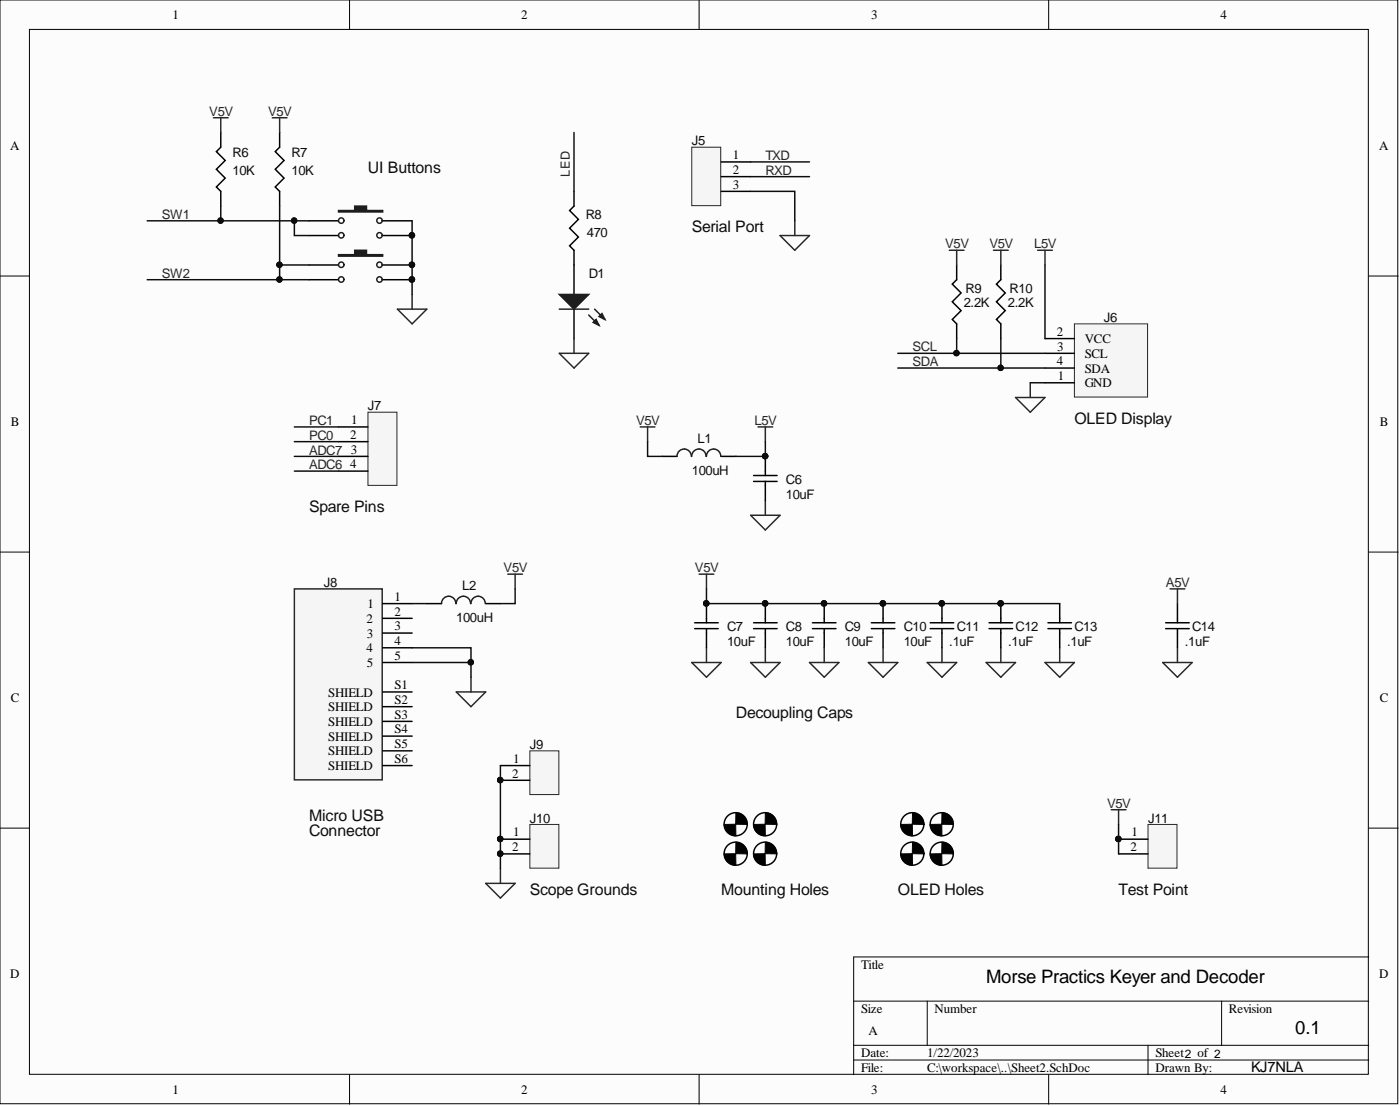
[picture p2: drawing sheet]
<svg xmlns="http://www.w3.org/2000/svg" width="241mm" height="190mm" viewBox="0 0 241 190" stroke-linecap="round" stroke-linejoin="round" font-family="sans-serif">
<defs><g id="words">
<g font-size="3.2">
<text x="170" y="169.2">Morse Practics Keyer and Decoder</text>
<text x="223.2" y="178.1">0.1</text>
</g>
<g font-size="2.7" fill="#0e0e0e">
<text x="63.4" y="29.9">UI Buttons</text>
<text x="119.2" y="40">Serial Port</text>
<text x="185.2" y="73">OLED Display</text>
<text x="53.3" y="88.2">Spare Pins</text>
<text x="126.8" y="123.7">Decoupling Caps</text>
<text x="53.3" y="141.4">Micro USB</text>
<text x="53.3" y="144">Connector</text>
<text x="91.3" y="154.1">Scope Grounds</text>
<text x="124.3" y="154.1">Mounting Holes</text>
<text x="154.7" y="154.1">OLED Holes</text>
<text x="192.8" y="154.1">Test Point</text>
</g>
<text font-size="2.5" x="215.6" y="184.6">KJ7NLA</text>
<g font-size="2.3" fill="#262626">
<text x="36.1" y="20">V5V</text>
<text x="46.2" y="20">V5V</text>
<text x="131.9" y="27.6">TXD</text>
<text x="131.9" y="30.1">RXD</text>
<text x="27.9" y="37.7">SW1</text>
<text x="27.9" y="47.9">SW2</text>
<text x="162.9" y="42.8">V5V</text>
<text x="170.5" y="42.8">V5V</text>
<text x="178.3" y="42.8">L5V</text>
<text x="157.3" y="63.1">SDA</text>
<text x="157.3" y="60.5">SCL</text>
<text x="53.3" y="73.2">PC1</text>
<text x="53.3" y="75.8">PC0</text>
<text x="109.6" y="73.2">V5V</text>
<text x="130.1" y="73.2">L5V</text>
<text x="53.3" y="78.3">ADC7</text>
<text x="53.3" y="80.8">ADC6</text>
<text x="86.8" y="98.6">V5V</text>
<text x="119.8" y="98.6">V5V</text>
<text x="201" y="101.1">A5V</text>
<text x="190.8" y="139.2">V5V</text>
</g>
<g font-size="2.3" fill="#0e0e0e">
<text x="40.1" y="27.1">R6</text>
<text x="50.2" y="27.1">R7</text>
<text x="119.2" y="25">J5</text>
<text x="40.1" y="30.1">10K</text>
<text x="50.2" y="30.1">10K</text>
<text x="101" y="37.7">R8</text>
<text x="101.1" y="40.8">470</text>
<text x="101.5" y="47.9">D1</text>
<text x="166.1" y="52.9">2.2K</text>
<text x="166.4" y="50.4">R9</text>
<text x="173.7" y="52.9">2.2K</text>
<text x="174" y="50.4">R10</text>
<text x="190.3" y="55.5">J6</text>
<text x="63.4" y="70.7">J7</text>
<text x="120.2" y="76.3">L1</text>
<text x="119.2" y="81.8">100uH</text>
<text x="135.5" y="83.4">C6</text>
<text x="135.5" y="85.9">10uF</text>
<text x="55.8" y="101.1">J8</text>
<text x="79.7" y="101.6">L2</text>
<text x="78.6" y="107.2">100uH</text>
<text x="125.3" y="111.3">10uF</text>
<text x="125.3" y="108.7">C7</text>
<text x="135.5" y="111.3">10uF</text>
<text x="135.5" y="108.7">C8</text>
<text x="145.6" y="111.3">10uF</text>
<text x="145.6" y="108.7">C9</text>
<text x="155.8" y="111.3">10uF</text>
<text x="155.8" y="108.7">C10</text>
<text x="163.6" y="111.3">.1uF</text>
<text x="164.9" y="108.7">C11</text>
<text x="173.8" y="111.3">.1uF</text>
<text x="175" y="108.7">C12</text>
<text x="183.9" y="111.3">.1uF</text>
<text x="185.2" y="108.7">C13</text>
<text x="204.2" y="111.3">.1uF</text>
<text x="205.5" y="108.7">C14</text>
<text x="91.3" y="129">J9</text>
<text x="91.3" y="141.7">J10</text>
<text x="197.9" y="141.7">J11</text>
</g>
<g font-size="2.2">
<text x="29.7" y="3.3">1</text>
<text x="89.9" y="3.3">2</text>
<text x="150.2" y="3.3">3</text>
<text x="210.3" y="3.3">4</text>
<text x="1.8" y="25.8">A</text>
<text x="126.3" y="27.4">1</text>
<text x="126.3" y="30">2</text>
<text x="237.7" y="25.8">A</text>
<text x="126.3" y="32.5">3</text>
<text x="182.1" y="57.8">2</text>
<text x="187" y="59.1">VCC</text>
<text x="182.1" y="62.9">4</text>
<text x="182.2" y="60.4">3</text>
<text x="182.3" y="65.5">1</text>
<text x="187" y="61.7">SCL</text>
<text x="187" y="64.2">SDA</text>
<text x="187" y="66.7">GND</text>
<text x="1.9" y="73.3">B</text>
<text x="60.4" y="75.6">2</text>
<text x="60.6" y="73.1">1</text>
<text x="237.8" y="73.3">B</text>
<text x="60.4" y="80.7">4</text>
<text x="60.5" y="78.1">3</text>
<text x="63.2" y="107.3">2</text>
<text x="63.3" y="104.8">1</text>
<text x="68" y="103.5">1</text>
<text x="68" y="106">2</text>
<text x="63.2" y="112.4">4</text>
<text x="63.2" y="109.8">3</text>
<text x="68" y="108.6">3</text>
<text x="68" y="111.1">4</text>
<text x="68" y="113.6">5</text>
<text x="56.6" y="120">SHIELD</text>
<text x="63.2" y="114.9">5</text>
<text x="68" y="118.7">S1</text>
<text x="1.9" y="120.9">C</text>
<text x="56.6" y="122.5">SHIELD</text>
<text x="56.6" y="125.1">SHIELD</text>
<text x="68" y="121.2">S2</text>
<text x="68" y="123.8">S3</text>
<text x="237.8" y="120.9">C</text>
<text x="56.6" y="127.6">SHIELD</text>
<text x="56.6" y="130.1">SHIELD</text>
<text x="68" y="126.3">S4</text>
<text x="68" y="128.9">S5</text>
<text x="68" y="131.4">S6</text>
<text x="88.5" y="131.4">1</text>
<text x="56.6" y="132.7">SHIELD</text>
<text x="88.3" y="133.9">2</text>
<text x="88.3" y="146.6">2</text>
<text x="88.5" y="144.1">1</text>
<text x="194.8" y="146.6">2</text>
<text x="195" y="144.1">1</text>
<text x="148.4" y="166.8">Title</text>
<text x="1.8" y="168.4">D</text>
<text x="237.7" y="168.4">D</text>
<text x="148.4" y="174.4">Size</text>
<text x="149.7" y="178.2">A</text>
<text x="161.1" y="174.4">Number</text>
<text x="211.8" y="174.4">Revision</text>
<text x="148.4" y="182">Date:</text>
<text x="148.4" y="184.6">File:</text>
<text x="159.8" y="182">1/22/2023</text>
<text x="159.8" y="184.6">C:\workspace\..\Sheet2.SchDoc</text>
<text x="199.1" y="182">Sheet2 of 2</text>
<text x="199.1" y="184.6">Drawn By:</text>
<text x="29.7" y="188.4">1</text>
<text x="89.9" y="188.4">2</text>
<text x="150.2" y="188.4">3</text>
<text x="210.3" y="188.4">4</text>
</g>
<text font-size="2.2" fill="#262626" x="98.2" y="30.4" transform="rotate(-90 98.2 30.4)">LED</text>
</g></defs>
<g fill="#fcfcfc" stroke="#000" stroke-width=".17">
<path d="M0 0h240.9v190.1h-240.9z"/>
<path d="M5.1 5.1h230.7v179.9h-230.7z"/>
</g>
<g fill="none" stroke="#000" stroke-width=".17">
<path d="M60.2 0v5.1M120.5 0v5.1M180.7 0v5.1M0 47.5h5.1M235.9 47.5h5.1M0 95.1h5.1M235.9 95.1h5.1M0 142.6h5.1M235.9 142.6h5.1M147.1 172.4h88.8M159.8 172.4v7.6M210.6 172.4v7.6"/>
<path d="M235.9 164.8h-88.8v20.3M60.2 185.1v5.1M120.5 185.1v5.1M147.1 180h88.8M147.1 182.6h88.8M180.7 185.1v5.1M197.9 180v5.1"/>
</g>
<g fill="#000" stroke="#000" stroke-width=".17">
<path d="M124.8 142a1.99 1.99 0 0 0 2 2v-2zM124.8 142h2z" fill-rule="evenodd"/>
<path d="M124.8 147.1a1.99 1.99 0 0 0 2 1.9v-2zM124.8 147.1l2-.1z" fill-rule="evenodd"/>
<path d="M126.8 140v2h2a1.99 1.99 0 0 0-2-2zM126.8 142h2z" fill-rule="evenodd"/>
<path d="M126.8 145v2l2 .1a1.99 1.99 0 0 0-2-2.1zM126.8 147l2 .1z" fill-rule="evenodd"/>
<path d="M129.9 142a1.99 1.99 0 0 0 2 2v-2zM129.9 142h2z" fill-rule="evenodd"/>
<path d="M129.9 147.1a1.99 1.99 0 0 0 2 1.9v-2zM129.9 147.1l2-.1z" fill-rule="evenodd"/>
<path d="M131.9 140v2h2a1.99 1.99 0 0 0-2-2zM131.9 142h2z" fill-rule="evenodd"/>
<path d="M131.9 145v2l2 .1a1.99 1.99 0 0 0-2-2.1zM131.9 147l2 .1z" fill-rule="evenodd"/>
</g>
<g fill="none" stroke="#000" stroke-width=".25">
<circle cx="126.8" cy="147" r="1.99"/>
<circle cx="126.8" cy="142" r="1.99"/>
<circle cx="131.9" cy="147" r="1.99"/>
<circle cx="131.9" cy="142" r="1.99"/>
</g>
<path d="M175 68.5h5.1l-2.5 2.5zM177.6 65.9v2.6" fill="none" stroke="#262626" stroke-width=".25"/>
<path d="M185.2 55.8h12.6v12.6h-12.6z" fill="#f5f5f5" stroke="#262626" stroke-width=".17"/>
<g fill="none" stroke="#000" stroke-width=".25">
<path d="M164.9 45.6v2.6l-.8 .7 1.6 1.6-1.6 1.5 1.6 1.5-1.6 1.5 .8 .8v2.5M172.5 45.6v2.6l-.8 .7 1.6 1.6-1.6 1.5 1.6 1.5-1.6 1.5 .8 .8v2.5M180.1 58.3h5.1M180.1 65.9h5.1M180.1 60.9h5.1M180.1 63.4h5.1M73.6 104h2.5M83.7 104h2.6M119.7 107.3h4.1M119.7 108.3h4.1M121.8 104v3.3M121.8 108.3v3.3"/>
<path d="M140 107.3h4.1M140 108.3h4.1M142.1 104v3.3M142.1 108.3v3.3"/>
<circle cx="157.2" cy="147" r="1.99"/>
<circle cx="157.2" cy="142" r="1.99"/>
<circle cx="162.3" cy="147" r="1.99"/>
<circle cx="162.3" cy="142" r="1.99"/>
</g>
<path d="M68.5 53.2h5.1l-2.6 2.6zM71 50.7v2.5M178.8 43.1h2.6M180.1 43.1v2.5M78.6 119.2h5.1l-2.5 2.5zM81.2 116.6v2.6M119.2 114.1h5.1l-2.5 2.5zM121.8 111.6v2.5" fill="none" stroke="#262626" stroke-width=".25"/>
<g fill="#000" stroke="#000" stroke-width=".17">
<path d="M155.3 142a1.99 1.99 0 0 0 2 2l-.1-2zM155.3 142h1.9z" fill-rule="evenodd"/>
<path d="M155.3 147.1a1.99 1.99 0 0 0 2 1.9l-.1-2zM155.3 147.1l1.9-.1z" fill-rule="evenodd"/>
<path d="M157.3 140l-.1 2h2a1.99 1.99 0 0 0-1.9-2zM157.2 142h2z" fill-rule="evenodd"/>
<path d="M157.3 145l-.1 2 2 .1a1.99 1.99 0 0 0-1.9-2.1zM157.2 147l2 .1z" fill-rule="evenodd"/>
<path d="M160.3 142a1.99 1.99 0 0 0 2.1 2l-.1-2zM160.3 142h2z" fill-rule="evenodd"/>
<path d="M160.3 147.1a1.99 1.99 0 0 0 2.1 1.9l-.1-2zM160.3 147.1l2-.1z" fill-rule="evenodd"/>
<path d="M162.4 140l-.1 2h2a1.99 1.99 0 0 0-1.9-2zM162.3 142h2z" fill-rule="evenodd"/>
<path d="M162.4 145l-.1 2 2 .1a1.99 1.99 0 0 0-1.9-2.1zM162.3 147l2 .1z" fill-rule="evenodd"/>
</g>
<g fill="#0e0e0e" stroke="#0e0e0e" stroke-width=".17">
<circle cx="142" cy="103.9" r=".47"/>
<circle cx="121.7" cy="103.9" r=".47"/>
</g>
<path d="M78.6 104a1.23 1.23 0 0 0-1.3-1.3 1.23 1.23 0 0 0-1.2 1.3M81.1 104a1.23 1.23 0 0 0-1.2-1.3 1.23 1.23 0 0 0-1.3 1.3M83.6 104a1.23 1.23 0 0 0-1.2-1.3 1.23 1.23 0 0 0-1.2 1.3" fill="none" stroke="#1c1c1c" stroke-width=".25"/>
<path d="M119.2 25.4h5v10h-5z" fill="#f5f5f5" stroke="#262626" stroke-width=".17"/>
<g fill="none" stroke="#000" stroke-width=".25">
<path d="M53.3 38h5M66 38h5M124.3 27.9h5.1M124.3 33h5.1M124.3 30.4h5.1M131.9 78.6v3.3M129.9 81.9h4M129.9 82.9h4M131.9 82.9v3.3M129.9 107.3h4M129.9 108.3h4M131.9 104v3.3"/>
<path d="M131.9 108.3v3.3M150.2 107.3h4M150.2 108.3h4M152.2 104v3.3M152.2 108.3v3.3M160.3 107.3h4.1M160.3 108.3h4.1M162.4 104v3.3M162.4 108.3v3.3M170.5 107.3h4M170.5 108.3h4M172.5 104v3.3"/>
<path d="M172.5 108.3v3.3M180.6 107.3h4.1M180.6 108.3h4.1M182.6 104v3.3M182.6 108.3v3.3"/>
</g>
<g fill="#0e0e0e" stroke="#0e0e0e" stroke-width=".17">
<circle cx="152.2" cy="103.9" r=".47"/>
<circle cx="131.9" cy="78.6" r=".47"/>
<circle cx="162.3" cy="103.9" r=".47"/>
<circle cx="172.5" cy="103.9" r=".47"/>
<circle cx="131.9" cy="103.9" r=".47"/>
</g>
<g fill="none" stroke="#262626" stroke-width=".25">
<path d="M137 38v2.6M134.4 40.6h5.1l-2.5 2.5zM163.6 43.1h2.6M164.9 43.1v2.5M171.2 43.1h2.6M172.5 43.1v2.5M120.5 98.9h2.5M121.8 98.9v2.5M129.4 88.8h5l-2.5 2.5zM131.9 86.2v2.6M129.4 114.1h5l-2.5 2.5zM131.9 111.6v2.5"/>
<path d="M139.5 114.1h5.1l-2.5 2.5zM142.1 111.6v2.5M149.7 114.1h5l-2.5 2.5zM152.2 111.6v2.5M159.8 114.1h5.1l-2.5 2.5zM162.4 111.6v2.5M170 114.1h5l-2.5 2.5zM172.5 111.6v2.5M180.1 114.1h5.1l-2.6 2.5zM182.6 111.6v2.5"/>
</g>
<path d="M58.3 36.3h2.8v-.8h2.1v.8h2.8v.2h-7.7z" fill-rule="evenodd" fill="#1c1c1c"/>
<g fill="none" stroke="#1c1c1c" stroke-width=".25">
<path d="M58.3 36.3h2.8v-.8h2.1v.8h2.8v.2h-7.7z"/>
<circle cx="58.8" cy="38" r=".47"/>
<circle cx="65.4" cy="38" r=".47"/>
<circle cx="58.8" cy="40.5" r=".47"/>
<circle cx="65.4" cy="40.5" r=".47"/>
</g>
<path d="M38.1 22.8v2.6l-.8 .7 1.5 1.5-1.5 1.6 1.5 1.5-1.5 1.5 .8 .8v2.5M53.3 40.6h5M66 40.6h5" fill="none" stroke="#000" stroke-width=".25"/>
<circle cx="71" cy="40.5" r=".47" fill="#0e0e0e" stroke="#0e0e0e" stroke-width=".17"/>
<path d="M36.8 20.3h2.5M38.1 20.3v2.5M87.5 98.9h2.6M88.8 98.9v2.5" fill="none" stroke="#262626" stroke-width=".25"/>
<path d="M50.7 101.4h15.2v32.9h-15.2z" fill="#f5f5f5" stroke="#262626" stroke-width=".25"/>
<g fill="none" stroke="#000" stroke-width=".25">
<path d="M114.2 78.6h2.5M124.3 78.6h2.5M66 104h5M66 106.5h5M66 109h5M66 111.6h5M66 114.1h5M66 119.2h5M200.9 107.3h4.1M200.9 108.3h4.1M202.9 104v3.3M202.9 108.3v3.3"/>
<path d="M66 121.7h5M66 124.3h5M66 126.8h5M66 129.3h5M66 131.9h5"/>
</g>
<path d="M110.3 73.5h2.6M111.6 73.5v2.6M130.6 73.5h2.6M131.9 73.5v2.6M200.4 114.1h5.1l-2.6 2.5zM201.7 101.4h2.5M202.9 101.4v2.6M202.9 111.6v2.5" fill="none" stroke="#262626" stroke-width=".25"/>
<path d="M119.2 78.6a1.23 1.23 0 0 0-1.3-1.3 1.23 1.23 0 0 0-1.2 1.3M121.7 78.6a1.23 1.23 0 0 0-1.2-1.3 1.23 1.23 0 0 0-1.3 1.3M124.2 78.6a1.23 1.23 0 0 0-1.2-1.3 1.23 1.23 0 0 0-1.2 1.3" fill="none" stroke="#1c1c1c" stroke-width=".25"/>
<path d="M63.4 71h5v12.6h-5z" fill="#f5f5f5" stroke="#262626" stroke-width=".17"/>
<path d="M58.3 73.5h5.1M58.3 78.6h5.1M58.3 76.1h5.1M58.3 81.1h5.1" fill="none" stroke="#000" stroke-width=".25"/>
<path d="M91.3 142h5v7.5h-5z" fill="#f5f5f5" stroke="#262626" stroke-width=".17"/>
<path d="M86.3 144.5h5M86.3 147.1h5" fill="none" stroke="#000" stroke-width=".25"/>
<g fill="#0e0e0e" stroke="#0e0e0e" stroke-width=".17">
<circle cx="86.2" cy="144.5" r=".47"/>
<circle cx="86.2" cy="147" r=".47"/>
</g>
<path d="M83.7 152.2h5.1l-2.5 2.5zM86.3 149.6v2.6" fill="none" stroke="#262626" stroke-width=".25"/>
<path d="M197.9 142h5v7.5h-5z" fill="#f5f5f5" stroke="#262626" stroke-width=".17"/>
<path d="M192.8 144.5h5.1M192.8 147.1h5.1" fill="none" stroke="#000" stroke-width=".25"/>
<circle cx="192.8" cy="144.5" r=".47" fill="#0e0e0e" stroke="#0e0e0e" stroke-width=".17"/>
<path d="M191.5 139.5h2.6M192.8 139.5v2.5" fill="none" stroke="#262626" stroke-width=".25"/>
<path d="M91.3 129.3h5v7.6h-5z" fill="#f5f5f5" stroke="#262626" stroke-width=".17"/>
<path d="M48.2 22.8v2.6l-.8 .7 1.6 1.5-1.6 1.6 1.6 1.5-1.6 1.5 .8 .8v2.5M53.3 45.6h5M66 45.6h5M86.3 131.9h5M86.3 134.4h5" fill="none" stroke="#000" stroke-width=".25"/>
<g fill="#0e0e0e" stroke="#0e0e0e" stroke-width=".17">
<circle cx="86.2" cy="134.4" r=".47"/>
<circle cx="71" cy="45.6" r=".47"/>
</g>
<path d="M46.9 20.3h2.6M48.2 20.3v2.5" fill="none" stroke="#262626" stroke-width=".25"/>
<path d="M58.3 43.9h2.8v-.8h2.1v.8h2.8v.2h-7.7z" fill-rule="evenodd" fill="#1c1c1c"/>
<g fill="none" stroke="#1c1c1c" stroke-width=".25">
<path d="M58.3 43.9h2.8v-.8h2.1v.8h2.8v.2h-7.7z"/>
<circle cx="58.8" cy="45.6" r=".47"/>
<circle cx="58.8" cy="48.1" r=".47"/>
<circle cx="65.4" cy="45.6" r=".47"/>
<circle cx="65.4" cy="48.1" r=".47"/>
</g>
<path d="M53.3 48.2h5M66 48.2h5M98.9 45.6v5.1M98.9 53.2v5.1" fill="none" stroke="#000" stroke-width=".25"/>
<g fill="#0e0e0e" stroke="#0e0e0e" stroke-width=".17">
<circle cx="71" cy="48.1" r=".47"/>
<circle cx="71" cy="45.6" r=".47"/>
</g>
<path d="M96.4 50.7h5.1l-2.6 2.5z" fill="#1c1c1c"/>
<path d="M96.4 50.7h5.1l-2.6 2.5zM101.5 54.3l1.7 1.7M102.5 53.2l1.8 1.8" fill="none" stroke="#1c1c1c" stroke-width=".25"/>
<path d="M102.2 55.5l.5-.5 .5 1z" fill="#1c1c1c"/>
<path d="M102.2 55.5l.5-.5 .5 1z" fill="none" stroke="#1c1c1c" stroke-width=".25"/>
<path d="M103.2 54.5l.6-.5 .5 1z" fill="#1c1c1c"/>
<path d="M96.4 53.2h5.1M103.2 54.5l.6-.5 .5 1z" fill="none" stroke="#1c1c1c" stroke-width=".25"/>
<path d="M98.9 33v2.5l-.7 .8 1.5 1.5-1.5 1.5 1.5 1.5-1.5 1.5 .7 .8v2.5" fill="none" stroke="#000" stroke-width=".25"/>
<path d="M98.9 58.3v2.6M96.4 60.9h5.1l-2.6 2.5z" fill="none" stroke="#262626" stroke-width=".25"/>
<g fill="none" stroke="#0e0e0e" stroke-width=".25">
<path d="M25.4 38h12.7M38.1 35.5v2.5h15.2M48.2 35.5v12.7h5.1M50.7 38v2.6h2.6M71 38v12.7M98.9 22.8v10.2M129.4 33h7.6v5M129.4 30.4h10.1M129.4 27.9h10.1M25.4 48.2h22.8M48.2 45.6h5.1M164.9 58.3v2.6"/>
<path d="M172.5 58.3v5.1M180.1 45.6v12.7M50.7 73.5h7.6M50.7 76.1h7.6M50.7 78.6h7.6M111.6 76.1v2.5h2.6M131.9 76.1v2.5h-5.1M154.7 63.4h25.4M154.7 60.9h25.4M177.6 65.9h2.5M50.7 81.1h7.6M71 114.1h10.2v2.5"/>
<path d="M71 111.6h10.2v2.5M71 104h2.6M88.8 101.4v2.6h-2.5M121.8 101.4v2.6h60.8M86.3 131.9v17.7M192.8 142v5.1"/>
</g>
<g fill="#0e0e0e" stroke="#0e0e0e" stroke-width=".17">
<circle cx="172.5" cy="63.4" r=".47"/>
<circle cx="164.9" cy="60.8" r=".47"/>
<circle cx="81.1" cy="114.1" r=".47"/>
<circle cx="131.9" cy="78.6" r=".47"/>
<circle cx="121.7" cy="103.9" r=".47"/>
<circle cx="131.9" cy="103.9" r=".47"/>
<circle cx="142" cy="103.9" r=".47"/>
<circle cx="152.2" cy="103.9" r=".47"/>
<circle cx="162.3" cy="103.9" r=".47"/>
<circle cx="172.5" cy="103.9" r=".47"/>
<circle cx="192.8" cy="144.5" r=".47"/>
<circle cx="86.2" cy="134.4" r=".47"/>
<circle cx="86.2" cy="144.5" r=".47"/>
<circle cx="86.2" cy="147" r=".47"/>
<circle cx="48.2" cy="45.6" r=".47"/>
<circle cx="48.2" cy="48.1" r=".47"/>
<circle cx="50.7" cy="38" r=".47"/>
<circle cx="38" cy="38" r=".47"/>
<circle cx="71" cy="40.5" r=".47"/>
<circle cx="71" cy="45.6" r=".47"/>
<circle cx="71" cy="48.1" r=".47"/>
</g>
<use href="#words"/>
</svg>
